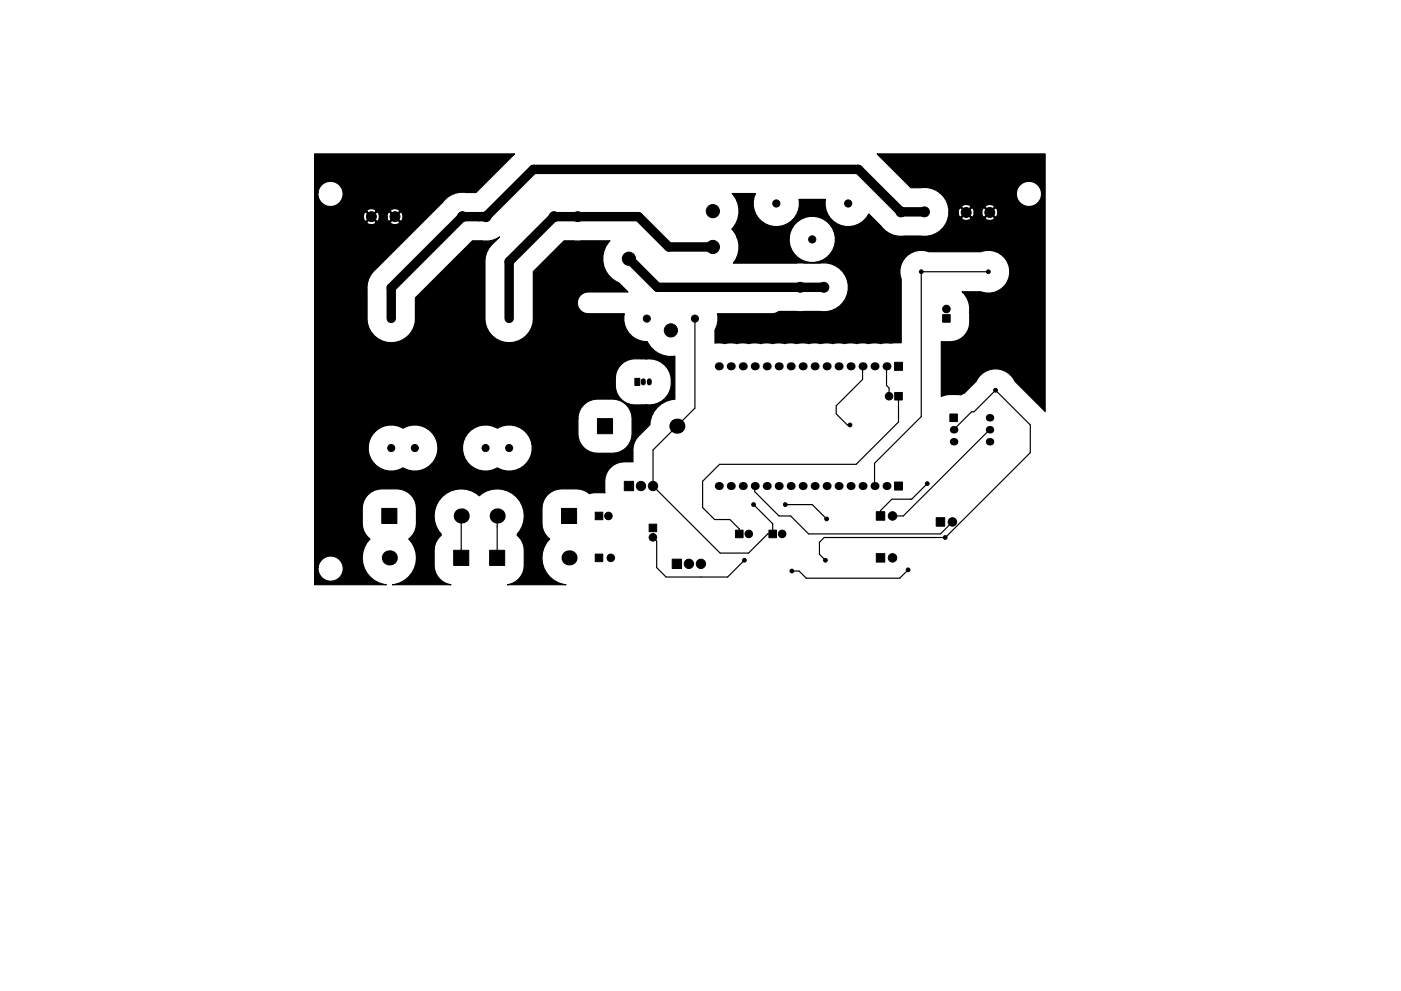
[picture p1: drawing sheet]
<svg xmlns="http://www.w3.org/2000/svg" width="297mm" height="210mm" viewBox="0 0 297 210" stroke-linecap="round" stroke-linejoin="round" font-family="sans-serif">
<g fill="#000">
<circle cx="152.4" cy="77.7" r=".85"/>
<circle cx="154.9" cy="77.7" r=".85"/>
<circle cx="157.5" cy="77.7" r=".85"/>
<circle cx="160" cy="77.7" r=".85"/>
<circle cx="162.6" cy="77.7" r=".85"/>
<circle cx="165.1" cy="77.7" r=".85"/>
<circle cx="167.6" cy="77.7" r=".85"/>
<circle cx="170.2" cy="77.7" r=".85"/>
<circle cx="172.7" cy="77.7" r=".85"/>
<circle cx="175.3" cy="77.7" r=".85"/>
<circle cx="177.8" cy="77.7" r=".85"/>
<circle cx="180.3" cy="77.7" r=".85"/>
<circle cx="182.9" cy="77.7" r=".85"/>
<circle cx="185.4" cy="77.7" r=".85"/>
<circle cx="188" cy="77.7" r=".85"/>
<circle cx="143.5" cy="90.4" r="1.6"/>
<circle cx="202.2" cy="93.7" r=".8"/>
<circle cx="202.2" cy="91.2" r=".8"/>
<circle cx="209.8" cy="88.6" r=".8"/>
<circle cx="209.8" cy="91.2" r=".8"/>
<circle cx="209.8" cy="93.7" r=".8"/>
<circle cx="82.5" cy="118.4" r="1.6"/>
<circle cx="97.8" cy="109.5" r="1.6"/>
<circle cx="105.4" cy="109.5" r="1.6"/>
<circle cx="120.6" cy="118.4" r="1.6"/>
<circle cx="152.4" cy="103.1" r=".85"/>
<circle cx="154.9" cy="103.1" r=".85"/>
<circle cx="157.5" cy="103.1" r=".85"/>
<circle cx="160" cy="103.1" r=".85"/>
<circle cx="162.6" cy="103.1" r=".85"/>
<circle cx="165.1" cy="103.1" r=".85"/>
<circle cx="167.6" cy="103.1" r=".85"/>
<circle cx="170.2" cy="103.1" r=".85"/>
<circle cx="172.7" cy="103.1" r=".85"/>
<circle cx="175.3" cy="103.1" r=".85"/>
<circle cx="177.8" cy="103.1" r=".85"/>
<circle cx="180.3" cy="103.1" r=".85"/>
<circle cx="182.9" cy="103.1" r=".85"/>
<circle cx="185.4" cy="103.1" r=".85"/>
<circle cx="188" cy="103.1" r=".85"/>
</g>
<g fill="#000" stroke="#000" stroke-width=".21">
<path d="M189.7 76.9h1.6v1.7h-1.6zM199.9 66.8h1.6v1.6h-1.6zM126.7 88.8h3.2v3.2h-3.2zM134.6 80.3h1.1v1.5h-1.1zM189.7 83.3h1.6v1.6h-1.6zM201.4 87.8h1.6v1.6h-1.6zM81 107.9h3.1v3.2h-3.1zM96.2 116.8h3.2v3.2h-3.2zM103.8 116.8h3.2v3.2h-3.2zM119.1 107.9h3.1v3.2h-3.1zM126.2 117.6h1.6v1.6h-1.6zM126.2 108.7h1.6v1.6h-1.6z"/>
<path d="M132.4 102.1h1.9v2h-1.9zM137.6 111.2h1.6v1.6h-1.6zM155.9 112.5h1.7v1.6h-1.7zM163 112.5h1.6v1.6h-1.6zM185.8 108.6h1.8v1.8h-1.8zM185.8 117.5h1.8v1.8h-1.8zM189.7 102.3h1.6v1.7h-1.6zM198.5 109.8h1.8v1.8h-1.8zM142.5 118.6h2v2h-2z"/>
<circle cx="78.7" cy="46" r="1.05"/>
<circle cx="83.7" cy="46" r="1.05"/>
<circle cx="98" cy="46" r="1.05"/>
<circle cx="103" cy="46" r="1.05"/>
<circle cx="117.5" cy="46" r="1.05"/>
<circle cx="122.5" cy="46" r="1.05"/>
<circle cx="133.3" cy="54.9" r="1.4"/>
<circle cx="151.1" cy="52.4" r="1.4"/>
<circle cx="151.1" cy="44.8" r="1.4"/>
<circle cx="164.6" cy="43.2" r=".76"/>
<circle cx="172.2" cy="50.8" r=".76"/>
<circle cx="179.8" cy="43.2" r=".76"/>
<circle cx="191" cy="45" r="1.05"/>
<circle cx="195.3" cy="57.7" r=".4"/>
<circle cx="196" cy="45" r="1.05"/>
<circle cx="204.9" cy="45.1" r="1.05"/>
<circle cx="209.5" cy="57.7" r=".4"/>
<circle cx="209.9" cy="45.1" r="1.05"/>
<circle cx="82.9" cy="67.6" r=".75"/>
<circle cx="107.9" cy="67.6" r=".75"/>
<circle cx="137.1" cy="67.6" r=".75"/>
<circle cx="142.2" cy="70.1" r="1.4"/>
<circle cx="147.3" cy="67.6" r=".75"/>
<circle cx="169.7" cy="61" r="1.05"/>
<circle cx="174.7" cy="61" r="1.05"/>
<circle cx="200.7" cy="65.6" r=".8"/>
<circle cx="82.9" cy="95.1" r=".75"/>
<circle cx="87.9" cy="95.1" r=".75"/>
<circle cx="102.9" cy="95.1" r=".75"/>
<circle cx="107.9" cy="95.1" r=".75"/>
<circle cx="180.2" cy="90.2" r=".4"/>
<circle cx="188.5" cy="84.1" r=".8"/>
<circle cx="211.1" cy="82.8" r=".4"/>
<circle cx="129" cy="109.5" r=".8"/>
<circle cx="129.5" cy="118.4" r=".8"/>
<circle cx="135.9" cy="103.1" r=".99"/>
<circle cx="138.4" cy="114" r=".8"/>
<circle cx="138.4" cy="103.1" r=".99"/>
<circle cx="146.1" cy="119.6" r=".99"/>
<circle cx="148.6" cy="119.6" r=".99"/>
<circle cx="157.8" cy="118.9" r=".4"/>
<circle cx="158.7" cy="113.3" r=".8"/>
<circle cx="159.8" cy="107.1" r=".4"/>
<circle cx="165.8" cy="113.3" r=".8"/>
<circle cx="166.5" cy="107.1" r=".4"/>
<circle cx="175" cy="118.9" r=".4"/>
<circle cx="175.3" cy="110.1" r=".4"/>
<circle cx="189.2" cy="109.5" r=".9"/>
<circle cx="189.2" cy="118.4" r=".9"/>
<circle cx="196.6" cy="102.6" r=".4"/>
<circle cx="200.4" cy="114" r=".4"/>
<circle cx="201.9" cy="110.7" r=".9"/>
<circle cx="167.9" cy="121.2" r=".4"/>
<circle cx="192.5" cy="120.9" r=".4"/>
</g>
<path d="M136.4 80.8v.4M137.7 80.8v.4" fill="none" stroke="#000" stroke-width="1.1"/>
<g fill="none" stroke="#000" stroke-width=".25">
<path d="M209.5 57.7h.1M209.5 57.7h-14.2v30.7l-9.9 9.9v4.8M147.3 67.6v19l-8.8 8.9v7.6l14.2 14.2h6l4.1-4h1v-2.2l-4-4M182.9 77.7v2.8l-5.6 5.6v1.7l2.3 2.4h.6M188 77.7v4.1l.5 .5v1.8M190.5 84.1v5.4l-9 9h-28.9l-3.6 3.6v5.6l2.5 2.5h3.3l2 2v1.1M202.2 91.2l3.8-3.8h.5l4.6-4.6 7.3 7.4v5.8l-18 18h-25.6l-1.1 1.1v2.5l1.3 1.3M209.8 91.2l-18.3 18.3h-2.3M97.8 109.5v8.9M105.4 109.5v8.9M138.4 114l.8 .8v5.6l2 2h13.1l3.5-3.5M157.8 118.9h.1"/>
<path d="M160 103.1v1.2l5.2 5.2h2.4l3.8 3.8h28l2.5-2.6M166.5 107.1h5.7l3.1 3M196.6 102.6h.1M196.6 102.6l-3.3 3.3h-4.2l-2.4 2.4v1.2M192.5 120.9h.1M192.5 120.9l-1.7 1.8h-19.9l-1.5-1.5h-1.5"/>
</g>
<path d="M133.3 54.9l6.1 6.1h35.3M151.1 52.4h-9.3l-6.4-6.4h-17.9l-9.6 9.5v12.1M196 45h-5l-9-9.1h-68.9l-10.1 10.1h-5l-15 15.1v6.5" fill="none" stroke="#000" stroke-width="2"/>
<path d="M155.2 41.1h5l-.3 .6a4.9 4.9 0 0 0 4.4 6.4 4.9 4.9 0 0 0 5.1-5.8h5.6l-.1 .4a4.9 4.9 0 0 0 3.6 5.2 4.9 4.9 0 0 0 5.7-2.5 27.2 27.2 0 0 0 4.4 4.1 5 5 0 0 0 3.2 .6 25.8 25.8 0 0 0 5.7-.2 5.1 5.1 0 0 0 3.5-3.6h2.9l.1 .2 .9 .3 .8-.3 .1-.2h3.1a1.2 1.2 0 0 0 1.9 0l-.9-1-1 1h-3.1l-.9-1-1 1h-2.9l.2-1.2h2l.2 .9 .3 .1 1-1h.3l1 1a.91 .91 0 0 0 .5-1h1.7l.2 .9 .3 .1 1-1h.3l1 1a1.2 1.2 0 0 0 0-2l-1 1h-.3l-1-1-.3 .1-.2 .9h-1.7l-.1-.7-.4-.3-1 1h-.3l-1-1a.98 .98 0 0 0-.5 1h-2l-.1-1.2h2.8l1 1 .9-1h3.1l1 1 .9-1-.1-.3-.9-.2-.8 .2-.1 .3h-3.1a1.2 1.2 0 0 0-1.9 0h-2.8l-.1-.5a5.1 5.1 0 0 0-1.8-2.5h16.3v.5a2.68 2.68 0 0 0 4.1 2 2.68 2.68 0 0 0 0-4.5 2.68 2.68 0 0 0-4.1 2h-16.3l-.7-.5a5 5 0 0 0-3.3-.6h-2.1l-7.1-7.1h35.6v54.6l-6.4-6.4a4.5 4.5 0 0 0-4.1-2.7 4.5 4.5 0 0 0-4.1 2.7l-2.5 2.5-.8 .4a7.9 7.9 0 0 0-4.1 .3v-11.6h.3a5.3 5.3 0 0 0 4.5-1.2 5.6 5.6 0 0 0 1.2-5.1 4.8 4.8 0 0 0-1.6-4.3l4.2 .1a4.5 4.5 0 0 0 5.9-4.5 4.5 4.5 0 0 0-6.1-4.1l-11.4-.1a4.5 4.5 0 0 0-4.6 1.2 4.5 4.5 0 0 0-.9 4.7v13.5h-3.4a4.9 4.9 0 0 1-2.5 0 4.9 4.9 0 0 1-2.6 0 4.9 4.9 0 0 1-2.5 0 4.9 4.9 0 0 1-2.5 0 4.9 4.9 0 0 1-2.6 0 4.9 4.9 0 0 1-2.5 0 4.9 4.9 0 0 1-2.6 0 4.9 4.9 0 0 1-2.5 0 4.9 4.9 0 0 1-2.5 0 4.9 4.9 0 0 1-2.6 0 4.9 4.9 0 0 1-2.5 0 4.9 4.9 0 0 1-2.6 0 4.9 4.9 0 0 1-2.5 0 4.9 4.9 0 0 1-2.5 0l-.6 .1v-2.8a4.7 4.7 0 0 0 .5-3.4h11.6l.9-.2 .5-.3h8.8a5.2 5.2 0 0 0 6-5.1 5.2 5.2 0 0 0-6-5.2h-18.4l.5-.8a5.4 5.4 0 0 0 .3-4.7h11v1a4.9 4.9 0 0 0 7.5 3.7 4.9 4.9 0 0 0 0-8.4 4.9 4.9 0 0 0-7.5 3.7h-11l-1.1-1.7a5.5 5.5 0 0 0 0-7.5zM66.7 32.7h42.4l-8.2 8.1h-2.3a5.1 5.1 0 0 0-4.7 2.1l-14.6 14.5a5.1 5.1 0 0 0-1.5 3.9l.1 7.3a5.1 5.1 0 0 0 5.4 4.1 5.1 5.1 0 0 0 4.8-4.9v-4.6l12.1-12.1h2.3a5 5 0 0 0 3.4-.8 8.6 8.6 0 0 0-3 4.2v14.1a5.1 5.1 0 0 0 5.4 4.1 5.1 5.1 0 0 0 4.8-4.9v-10.2l6.5-6.5h9.7l-.3 .3a5.5 5.5 0 0 0 2.2 8.6l1.9 1.9-8.9 .1-.8 .4-.6 .6-.4 .9v.8l.2 .5 .5 .7 1.2 .6 8.1 .1a4.8 4.8 0 0 0 4.8 5.9 5.5 5.5 0 0 0 5.9 3.1v9.1l-.7 .1a5.7 5.7 0 0 0-4.6 5.3l-2.4 2.4a4.2 4.2 0 0 0-1.2 3.2v2.3h-1.8a4.1 4.1 0 0 0-4.2 4.1l.1 2.5a8.7 8.7 0 0 0-3.4 .1 4 4 0 0 0-2.7-1l-4 .1a4.1 4.1 0 0 0-3.3 4.1l.1 4a4 4 0 0 0 1.5 2.4 5.7 5.7 0 0 0-1.3 6 5.7 5.7 0 0 0 4.8 3.7h-12.4h.2a4.1 4.1 0 0 0 3.4-4l-.1-4.1a4 4 0 0 0-1.4-2.3v-.3l.5-.6a5.7 5.7 0 0 0-1-7.6 5.7 5.7 0 0 0-7.6 .1 5.7 5.7 0 0 0-7.9 .2 5.7 5.7 0 0 0-.2 7.9v.3l-.2 .2a4.1 4.1 0 0 0-1.3 3l.1 4a4.1 4.1 0 0 0 3.5 3.2h-12.4h.5a5.7 5.7 0 0 0 3-9.7 4 4 0 0 0 1.6-3.2l-.1-4a4.1 4.1 0 0 0-4.1-3.4l-4 .1a4.1 4.1 0 0 0-3.3 4.1l.1 4a4 4 0 0 0 1.5 2.4 5.7 5.7 0 0 0-1.3 6 5.7 5.7 0 0 0 4.8 3.7h-15.2v-3.6h.7v.5a2.68 2.68 0 0 0 4.1 2 2.68 2.68 0 0 0 0-4.5 2.68 2.68 0 0 0-4.1 2h-.7v-25.8h11.4v.9a4.9 4.9 0 0 0 7.3 3.8 4.9 4.9 0 0 0 5.2-.1 4.9 4.9 0 0 0 2.2-4.6h5.3v.9a4.9 4.9 0 0 0 7.3 3.8 4.9 4.9 0 0 0 7.5-4.2 4.9 4.9 0 0 0-7.5-4.2 4.9 4.9 0 0 0-7.3 3.7h-5.3l-.2-1a4.9 4.9 0 0 0-7.2-2.7 4.9 4.9 0 0 0-7.3 3.7h-11.4v-5.8h55.8v3.2a4.1 4.1 0 0 0 4.2 4.2l4-.1a4.1 4.1 0 0 0 3.3-4.1l-.1-4a4.1 4.1 0 0 0-4-3.3l-4 .1a4.1 4.1 0 0 0-3.4 4h-55.8v-8.5h63.8v1.5a4.3 4.3 0 0 0 5.2 4.1h2a4.9 4.9 0 0 0 4.6-4.9 4.9 4.9 0 0 0-4.6-4.9h-2a4.3 4.3 0 0 0-5.2 4.2h-63.8v-33.2h11l.2 .3 .9 .3 .8-.3 .1-.3h3a1.2 1.2 0 0 0 2 0l-1-1-1 1h-3l-1-1-1 1h-11v-1.1h10.3a.85 .85 0 0 0 .6 1l1-1h.3l1 1 .3-.1 .2-.9h1.6a.85 .85 0 0 0 .6 1l1-1h.3l1 1 .3-.1 .2-1-.2-.8-.3-.1-1 1h-.3l-1-1a.98 .98 0 0 0-.6 1h-1.6v-.1a.85 .85 0 0 0-.5-.9l-1 1h-.3l-1-1-.3 .1-.3 .9h-10.3v-1.2h11l1 1 1-1h3l1 1 1-1-.1-.3-.9-.2-.8 .2-.2 .3h-3a1.2 1.2 0 0 0-2 0h-11v-3.9h.7v.5a2.68 2.68 0 0 0 4.1 2 2.68 2.68 0 0 0 0-4.5 2.68 2.68 0 0 0-4.1 2h-.7z" fill="#000" stroke="#000" stroke-width=".25"/>
</svg>
